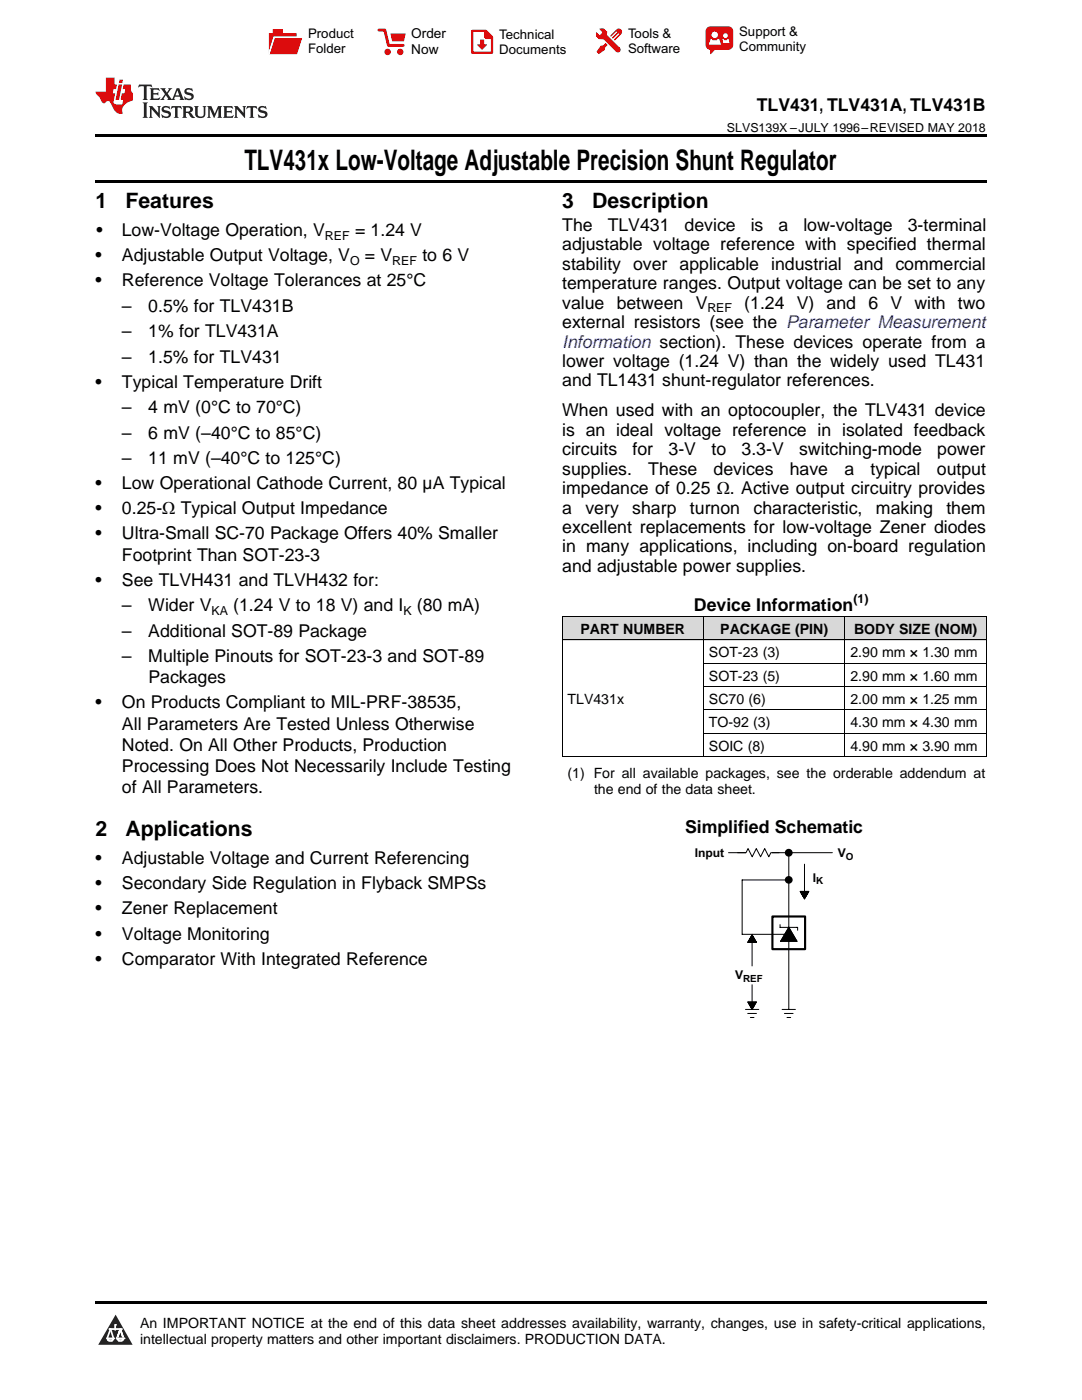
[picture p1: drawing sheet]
<svg xmlns="http://www.w3.org/2000/svg" width="216mm" height="279mm" viewBox="0 0 216 279" stroke-linecap="round" stroke-linejoin="round" font-family="sans-serif">
<defs><g id="words">
<text font-size="5.6" x="48.8" y="33.9">TLV431x Low-Voltage Adjustable Precision Shunt Regulator</text>
<g font-size="4.2">
<text x="19" y="41.4">1</text>
<text x="25" y="41.4">Features</text>
<text x="112.2" y="41.4">3</text>
<text x="118.2" y="41.4">Description</text>
<text x="19" y="166.8">2</text>
<text x="25" y="166.8">Applications</text>
</g>
<g font-size="3.5">
<text x="151" y="22.2">TLV431, TLV431A, TLV431B</text>
<text x="19.2" y="47.1">•</text>
<text x="24.3" y="47.1">Low-Voltage Operation, V</text>
<text x="70.8" y="47.1">= 1.24 V</text>
<text x="112.2" y="46.1">The</text>
<text x="121.3" y="46.1">TLV431</text>
<text x="136.6" y="46.1">device</text>
<text x="149.8" y="46.1">is</text>
<text x="155.3" y="46.1">a</text>
<text x="160.3" y="46.1">low-voltage</text>
<text x="181.1" y="46.1">3-terminal</text>
<text x="19" y="52.1">•</text>
<text x="24.3" y="52.1">Adjustable Output Voltage, V</text>
<text x="72.8" y="52.1">= V</text>
<text x="84.3" y="52.1">to 6 V</text>
<text x="112.2" y="50">adjustable voltage reference with specified thermal</text>
<text x="112.2" y="53.8">stability over applicable industrial and commercial</text>
<text x="19" y="57.2">•</text>
<text x="24.3" y="57.2">Reference Voltage Tolerances at 25°C</text>
<text x="112.2" y="57.7">temperature ranges. Output voltage can be set to any</text>
<text x="24.3" y="62.2">–</text>
<text x="29.6" y="62.2">0.5% for TLV431B</text>
<text x="112.2" y="61.6">value between V</text>
<text x="112.2" y="65.5">external resistors (see the Parameter Measurement</text>
<text x="148.5" y="61.6">(1.24 V) and 6 V with two</text>
<text x="24.3" y="67.3">–</text>
<text x="29.6" y="67.3">1% for TLV431A</text>
<text x="19" y="77.4">•</text>
<text x="24.3" y="72.4">–</text>
<text x="24.3" y="77.4">Typical Temperature Drift</text>
<text x="29.6" y="72.4">1.5% for TLV431</text>
<text x="112.2" y="73.2">lower voltage (1.24 V) than the widely used TL431</text>
<text x="112.2" y="77.1">and TL1431 shunt-regulator references.</text>
<text x="24.3" y="82.5">–</text>
<text x="29.6" y="82.5">4 mV (0°C to 70°C)</text>
<text x="112.2" y="83.1">When used with an optocoupler, the TLV431 device</text>
<text x="24.3" y="87.6">–</text>
<text x="29.6" y="87.6">6 mV (–40°C to 85°C)</text>
<text x="112.2" y="87">is an ideal voltage reference in isolated feedback</text>
<text x="24.3" y="92.6">–</text>
<text x="29.6" y="92.6">11 mV (–40°C to 125°C)</text>
<text x="112.2" y="90.8">circuits</text>
<text x="112.2" y="94.7">supplies.</text>
<text x="126.2" y="90.8">for</text>
<text x="129.3" y="94.7">These</text>
<text x="133.4" y="90.8">3-V</text>
<text x="142" y="90.8">to</text>
<text x="142.4" y="94.7">devices</text>
<text x="148" y="90.8">3.3-V</text>
<text x="157.6" y="94.7">have</text>
<text x="159.5" y="90.8">switching-mode</text>
<text x="168.5" y="94.7">a</text>
<text x="173.7" y="94.7">typical</text>
<text x="186.9" y="94.7">output</text>
<text x="187" y="90.8">power</text>
<text x="19" y="97.6">•</text>
<text x="24.3" y="97.6">Low Operational Cathode Current, 80 µA Typical</text>
<text x="112.2" y="98.6">impedance of 0.25 Ω. Active output circuitry provides</text>
<text x="19" y="102.7">•</text>
<text x="19" y="107.7">•</text>
<text x="24.3" y="102.7">0.25-Ω Typical Output Impedance</text>
<text x="24.3" y="107.7">Ultra-Small SC-70 Package Offers 40% Smaller</text>
<text x="112.2" y="102.5">a</text>
<text x="112.2" y="106.4">excellent replacements for low-voltage Zener diodes</text>
<text x="116.8" y="102.5">very</text>
<text x="126.2" y="102.5">sharp</text>
<text x="137.7" y="102.5">turnon</text>
<text x="150.4" y="102.5">characteristic,</text>
<text x="174.8" y="102.5">making</text>
<text x="188.8" y="102.5">them</text>
<text x="24.3" y="111.9">Footprint Than SOT-23-3</text>
<text x="112.2" y="110.2">in many applications, including on-board regulation</text>
<text x="19" y="116.9">•</text>
<text x="24.3" y="116.9">See TLVH431 and TLVH432 for:</text>
<text x="112.2" y="114.1">and adjustable power supplies.</text>
<text x="24.3" y="122">–</text>
<text x="29.6" y="122">Wider V</text>
<text x="46.5" y="122">(1.24 V to 18 V) and I</text>
<text x="83.2" y="122">(80 mA)</text>
<text x="138.5" y="121.8">Device Information</text>
<text x="24.3" y="127.1">–</text>
<text x="29.6" y="127.1">Additional SOT-89 Package</text>
<text x="24.3" y="132.2">–</text>
<text x="29.6" y="132.2">Multiple Pinouts for SOT-23-3 and SOT-89</text>
<text x="29.6" y="136.4">Packages</text>
<text x="19" y="141.4">•</text>
<text x="24.3" y="141.4">On Products Compliant to MIL-PRF-38535,</text>
<text x="24.3" y="145.6">All Parameters Are Tested Unless Otherwise</text>
<text x="24.3" y="149.9">Noted. On All Other Products, Production</text>
<text x="24.3" y="154.1">Processing Does Not Necessarily Include Testing</text>
<text x="24.3" y="158.3">of All Parameters.</text>
<text x="136.7" y="166.2">Simplified Schematic</text>
<text x="19" y="172.5">•</text>
<text x="24.3" y="172.5">Adjustable Voltage and Current Referencing</text>
<text x="19" y="177.5">•</text>
<text x="24.3" y="177.5">Secondary Side Regulation in Flyback SMPSs</text>
<text x="19" y="182.5">•</text>
<text x="24.3" y="182.5">Zener Replacement</text>
<text x="19" y="187.5">•</text>
<text x="24.3" y="187.5">Voltage Monitoring</text>
<text x="19" y="192.5">•</text>
<text x="24.3" y="192.5">Comparator With Integrated Reference</text>
</g>
<text font-size="3.5" fill="#00f" x="112.2" y="69.4">Information section). These devices operate from a</text>
<g font-size="2.8">
<text x="115.8" y="126.5">PART NUMBER</text>
<text x="141.5" y="131.2">SOT-23 (3)</text>
<text x="143.7" y="126.5">PACKAGE (PIN)</text>
<text x="169.7" y="131.2">2.90 mm × 1.30 mm</text>
<text x="170.4" y="126.5">BODY SIZE (NOM)</text>
<text x="141.5" y="135.8">SOT-23 (5)</text>
<text x="169.7" y="135.8">2.90 mm × 1.60 mm</text>
<text x="113.2" y="140.5">TLV431x</text>
<text x="141.5" y="140.5">SC70 (6)</text>
<text x="169.7" y="140.5">2.00 mm × 1.25 mm</text>
<text x="141.5" y="145.1">TO-92 (3)</text>
<text x="141.5" y="149.8">SOIC (8)</text>
<text x="169.7" y="145.1">4.30 mm × 4.30 mm</text>
<text x="169.7" y="149.8">4.90 mm × 3.90 mm</text>
<text x="113.2" y="155.3">(1) For all available packages, see the orderable addendum at</text>
<text x="118.5" y="158.5">the end of the data sheet.</text>
<text x="27.9" y="265">An IMPORTANT NOTICE at the end of this data sheet addresses availability, warranty, changes, use in safety-critical applications,</text>
<text x="27.9" y="268.2">intellectual property matters and other important disclaimers. PRODUCTION DATA.</text>
</g>
<g font-size="2.7">
<text x="82.1" y="7.7">Order</text>
<text x="82.1" y="10.7">Now</text>
</g>
<g font-size="2.6">
<text x="61.5" y="7.6">Product</text>
<text x="61.5" y="10.6">Folder</text>
<text x="99.6" y="7.8">Technical</text>
<text x="99.6" y="10.8">Documents</text>
<text x="125.3" y="7.6">Tools &amp;</text>
<text x="125.3" y="10.6">Software</text>
<text x="147.5" y="7.2">Support &amp;</text>
<text x="147.5" y="10.2">Community</text>
</g>
<g font-size="2.5">
<text x="145.1" y="26.3">SLVS139X –JULY 1996–REVISED MAY 2018</text>
<text x="64.8" y="47.8">REF</text>
<text x="69.8" y="52.8">O</text>
<text x="78.3" y="52.8">REF</text>
<text x="141.1" y="62.3">REF</text>
<text x="42.2" y="122.7">KA</text>
<text x="80.5" y="122.7">K</text>
<text x="170.3" y="120.4">(1)</text>
</g>
<g font-size="2.4">
<text x="138.6" y="171.1">Input</text>
<text x="167.2" y="171.1">V</text>
<text x="162.2" y="175.9">I</text>
<text x="146.7" y="195.4">V</text>
</g>
<g font-size="2">
<text x="168.8" y="171.6">O</text>
<text x="162.8" y="176.5">K</text>
<text x="148.3" y="195.9">REF</text>
</g>
</g></defs>
<g fill="#d8d8d8">
<path d="M112.2 123.1h28.2v4.7h-28.2z"/>
<path d="M140.4 123.1h28.2v4.7h-28.2z"/>
<path d="M168.6 123.1h28.2v4.7h-28.2z"/>
</g>
<path d="M23.1 262.4l3.4 6h-6.9z" fill="#231f20"/>
<path d="M21.4 267.1h1.2l-.3 .5h-.3a.55 .55 0 0 1-.6-.5z" fill-rule="evenodd" fill="#fff"/>
<path d="M21.4 267.1h1.2l-.3 .5h-.3a.55 .55 0 0 1-.6-.5z" fill="none" stroke="#231f20" stroke-width=".34"/>
<path d="M21.4 267.1l1.2 .1-.3 .4h-.5z" fill="none" stroke="#fff" stroke-width=".34"/>
<path d="M23 265.3h.1" fill="none" stroke="#fff" stroke-width=".34"/>
<path d="M23 264.4v.9z" fill="#fff"/>
<path d="M23 264.4v.9z" fill="none" stroke="#fff" stroke-width=".34"/>
<circle cx="23" cy="264.4" r=".17" fill="#fff"/>
<path d="M21.9 265.2h.1" fill="none" stroke="#fff" stroke-width=".34"/>
<path d="M21.9 265.2h2.3z" fill="#fff"/>
<path d="M21.9 265.2h2.3z" fill="none" stroke="#fff" stroke-width=".34"/>
<circle cx="24.2" cy="265.2" r=".17" fill="#fff"/>
<path d="M23.3 267.1h.1" fill="none" stroke="#fff" stroke-width=".34"/>
<path d="M24 265.2l-.7 1.9z" fill="#fff"/>
<path d="M24 265.2l-.7 1.9z" fill="none" stroke="#fff" stroke-width=".34"/>
<path d="M24 265.2l.7 1.9z" fill="#fff"/>
<path d="M24 265.2l.7 1.9z" fill="none" stroke="#fff" stroke-width=".34"/>
<path d="M24.6 267.1h.1" fill="none" stroke="#fff" stroke-width=".34"/>
<circle cx="21.4" cy="267.1" r=".17" fill="#fff"/>
<path d="M22.1 265.2l-.7 1.9z" fill="#fff"/>
<path d="M22.1 265.2l-.7 1.9z" fill="none" stroke="#fff" stroke-width=".34"/>
<path d="M22.1 265.2l.5 1.9z" fill="#fff"/>
<path d="M22.1 265.2l.5 1.9z" fill="none" stroke="#fff" stroke-width=".34"/>
<circle cx="22.6" cy="267.1" r=".17" fill="#fff"/>
<path d="M23.4 267.1h1.3a.65 .65 0 0 1-.7 .5 .65 .65 0 0 1-.6-.5z" fill-rule="evenodd" fill="#fff"/>
<path d="M23.4 267.1h1.3a.65 .65 0 0 1-.7 .5 .65 .65 0 0 1-.6-.5z" fill="none" stroke="#231f20" stroke-width=".34"/>
<path d="M23.4 267.1h1.3l-.4 .5h-.6z" fill="none" stroke="#fff" stroke-width=".34"/>
<path d="M23.3 267.1h.1" fill="none" stroke="#fff" stroke-width=".34"/>
<circle cx="24.7" cy="267.1" r=".17" fill="#fff"/>
<path d="M19 259.7h177.8v.5h-177.8z" fill="#000"/>
<path d="M150.1 186.5v13.5" fill="none" stroke="#000" stroke-width=".2"/>
<path d="M145.2 193h10.5v3.3h-10.5z" fill-rule="evenodd" fill="#fff"/>
<path d="M145.2 193h10.5v3.3h-10.5z" fill="none" stroke="#fff" stroke-width=".29"/>
<g fill="none" stroke="#000" stroke-width=".2">
<path d="M145.4 170.2h20.7M157.4 170.2v31.3M157.4 175.6h-9.3v10.9h9.1M159.7 177.9h1.7M159.7 178h1.6M159.8 178.1h1.4M159.9 178.3h1.3M159.9 178.4h1.2M160 178.5h1.1M160.1 178.6h.9M160.1 178.7h.8M160.2 178.8h.7"/>
<path d="M160.3 178.9h.5M160.3 179h.4M160.4 179.1h.3M160.4 179.2h.2M160.5 179.3h.1M160.5 172.5v6.9l.9-1.5h-1.7l.8 1.5M149.2 199.9h1.7l-.8 1.6zM149.2 200h1.7M149.2 188h1.7M149.3 187.9h1.6M149.4 187.8h1.4M149.4 187.7h1.3"/>
<path d="M149.5 187.6h1.2M149.5 187.5h1.1M149.6 187.4h.9M149.7 187.3h.8M149.7 187.2h.7M149.8 187h.5M149.9 186.9h.4M149.9 186.8h.3M150 186.7h.2M150.1 186.6h.1M150.1 186.6l.8 1.5h-1.7zM155.7 184.5v.6h3.5v.6"/>
<path d="M157.4 185.1l1.6 2.7h-3.2zM148.8 201.5h2.6M149.2 202.3h1.7M149.3 200.1h1.6M149.4 200.2h1.4M149.4 200.3h1.3M149.5 200.4h1.2M149.5 200.5h1.1M149.6 200.6h.9M149.7 200.8h.8M149.7 203.1h.7M149.7 200.9h.7"/>
<path d="M149.8 201h.5M149.9 201.1h.4M149.9 201.2h.3M150 201.3h.2M156.1 201.5h2.6M156.5 202.3h1.8M157 203.1h.8"/>
</g>
<path d="M154.1 182.9h6.5v6.5h-6.5z" fill="none" stroke="#000" stroke-width=".43"/>
<g fill="#000">
<path d="M157.4 185.1l1.6 2.7h-3.2z"/>
<circle cx="157.4" cy="170.2" r=".63"/>
<circle cx="157.4" cy="175.6" r=".62"/>
</g>
<g fill="none" stroke="#000" stroke-width=".29">
<circle cx="157.4" cy="170.2" r=".63"/>
<circle cx="157.4" cy="175.6" r=".62"/>
</g>
<path d="M148.9 169.4h5v1.6h-5z" fill-rule="evenodd" fill="#fff"/>
<path d="M112.2 127.7h84.6M112.2 123.1h84.6M112.2 123.1v28M140.4 123.1v28M140.4 137h56.4M140.4 132.4h56.4M168.6 123.1v28M196.8 123.1v28M112.2 151h84.6M140.4 146.3h56.4M140.4 141.7h56.4M147.2 170.2h1.7l.4-.8 .8 1.6 .8-1.6 .9 1.6 .8-1.6 .8 1.6 .4-.8h1.7" fill="none" stroke="#000" stroke-width=".2"/>
<path d="M19 35.9h177.8v.5h-177.8zM19 26.8h177.8v.6h-177.8zM112.2 151l.1 .1zM168.5 151l.1 .1zM196.7 151l.1 .1z" fill="#000"/>
<path d="M27.7 16.9l-.1 .6 .6-.3h.5v.2v2.2l-.2 .4h1l-.2-.4v-2.2v-.2h.5l.6 .3-.2-.6zM29.9 17.6l.2 .4v1.6l-.2 .4h1.9l.1-.6a1.09 1.09 0 0 1-1.3 .1v-.6h.6l.4 .2v-.7l-.2 .2h-.8v-.6l.2-.1a1.01 1.01 0 0 1 1 .3l-.1-.6zM32 17.6l.9 1.2-1 1.2h.9l-.2-.3 .5-.7 .5 .7-.3 .3h1.7l-.2-.3 .1-.4h1l.1 .4-.2 .3h1l-.3-.4-.7-2h-.5l-1 2.2-.8-1.1 .9-1.1h-.9l.2 .2-.4 .7-.4-.7 .2-.2zM35.4 18l.4 1h-.8zM37 17.7a.66 .66 0 0 0-.2 .8 .66 .66 0 0 0 .6 .4l.7 .2 .1 .2a.8 .8 0 0 1-.7 .4 .8 .8 0 0 1-.7-.5l.1 .8 .2-.2a.94 .94 0 0 0 1.1 .1 .94 .94 0 0 0 .4-.9 1.48 1.48 0 0 0-1.3-.6v-.4a1.1 1.1 0 0 1 1.2 .2l-.2-.6-.2 .1-.5-.1zM28.5 20.4l.2 .4v2.3l-.2 .4h1l-.2-.4v-2.3l.2-.4zM29.7 21.2l.2 .4v1.5l-.2 .4h.8l-.3-.4 .1-1.3 1.6 1.8v-2l.2-.4h-.7l.2 .2v1.1l-1.2-1.3zM32.5 21.3a.66 .66 0 0 0-.2 .8 .66 .66 0 0 0 .6 .4l.6 .2 .2 .2a.8 .8 0 0 1-.8 .4 .8 .8 0 0 1-.7-.5l.2 .7 .2-.1a.94 .94 0 0 0 1 .1 .94 .94 0 0 0 .5-1 1.47 1.47 0 0 0-1.3-.6l-.1-.3a1.1 1.1 0 0 1 1.3 .2l-.2-.6-.2 .1-.5-.2zM34.3 21.2l-.2 .6a.64 .64 0 0 1 .8-.3v1.6l-.2 .4h1l-.3-.4 .1-1.6a.66 .66 0 0 1 .8 .3l-.2-.6zM36.3 21.2l.3 .4v1.5l-.3 .4h1l-.2-.2v-.7h.5l.1 .1a.8 .8 0 0 0 1.2 .7l-1-1a.62 .62 0 0 0 .6-.5 .62 .62 0 0 0-.6-.7zM37.1 21.5h.1a.48 .48 0 0 1 .6 0 .48 .48 0 0 1 .1 .6l-.2 .1-.6 .1zM38.7 21.2l.2 .2a2.29 2.29 0 0 0 .4 2 1.05 1.05 0 0 0 1.7-.7v-1.3l.2-.2h-.8l.2 .4v1.1a.61 .61 0 0 1-.6 .6 .61 .61 0 0 1-.6-.6v-1.1l.3-.4zM41.3 21.2l.3 .4v1.5l-.3 .4h.8l-.2-.4v-1.4l.8 1.9 .9-1.9v1.4l-.2 .4h.9l-.2-.4v-1.5l.2-.4h-.8l-.7 1.5-.6-1.5zM44.5 21.2l.2 .4v1.5l-.2 .4h1.9l.2-.6a1.1 1.1 0 0 1-1.4 .2v-.7h.6l.4 .2v-.6l-.2 .1-.8 .1v-.6l.2-.1a1.02 1.02 0 0 1 1.1 .2l-.2-.5zM46.7 21.2l.2 .4v1.5l-.2 .4h.8l-.3-.4 .1-1.3 1.6 1.8v-2l.2-.4h-.7l.2 .2v1.1l-1.2-1.3zM49.3 21.2l-.1 .6a.64 .64 0 0 1 .8-.3v1.6l-.3 .4h1l-.2-.4v-1.6a.66 .66 0 0 1 .8 .3l-.1-.6zM51.7 21.3a.66 .66 0 0 0-.2 .7 .66 .66 0 0 0 .7 .5l.6 .2 .1 .2a.8 .8 0 0 1-.7 .4 .8 .8 0 0 1-.7-.5l.1 .7 .2-.1a.94 .94 0 0 0 1.1 .1 .94 .94 0 0 0 .4-1 1.48 1.48 0 0 0-1.2-.6l-.1-.3a1.1 1.1 0 0 1 1.2 .2l-.2-.6-.1 .1-.6-.2z" fill="#231f20"/>
<path d="M21.1 15.5v2.8h-2v.4l.9 .9a.96 .96 0 0 0 1 1 .59 .59 0 0 1 .5-.4 .59 .59 0 0 1 .5 .3l.4 .8a1.61 1.61 0 0 0 2.1 1.3 1.63 1.63 0 0 1 1.1-2.2l.9-.3v-1.5a1.6 1.6 0 0 1-.4-1.7h-1.4l-.2 .9h.5l-.2 .8h-.5l-.2 1v.3h.5l-.2 .9h-.7a.74 .74 0 0 1-1-.6l.3-1.6h-.5l.2-.8h.5l.1-.9h-.4v-1.4zM23.7 16.9l-.7 3h.8l.6-3zM23.8 15.9l-.1 .7h.7l.2-.7z" fill="#ee1d23"/>
<g fill="#d60000">
<path d="M54.4 5.8h2v.8h2.8v4.2h-5.5v-4.2h.7z" fill-rule="evenodd"/>
<path d="M54.7 7.5h5.6l-1 3.3h-5.6z" fill-rule="evenodd"/>
</g>
<path d="M54.6 7.4h5.8l-.1 .1h-5.5l-1.1 3.3z" fill-rule="evenodd" fill="#fff"/>
<path d="M54.6 7.4h5.8l-.1 .1h-5.5l-1.1 3.3z" fill="none" stroke="#fff" stroke-width=".2"/>
<path d="M75.6 6h1.2l.7 3.1h3" fill="none" stroke="#d60000" stroke-width=".56"/>
<g fill="#d60000">
<path d="M77.9 6.7h3.1l-.4 1.5h-2.3z" fill-rule="evenodd"/>
<circle cx="77.3" cy="10.4" r=".64"/>
<circle cx="79.9" cy="10.4" r=".64"/>
</g>
<path d="M94.2 6.2h2.7l1.3 1.2v3.1h-4z" fill="none" stroke="#d60000" stroke-width=".44"/>
<g fill="#d60000">
<path d="M95.8 7.9h.8v1h.6l-1 1.1-1-1v-.1h.6z" fill-rule="evenodd"/>
<path d="M96.6 6.2h.3l1.3 1.2v.4h-1.3l-.3-.4z" fill-rule="evenodd"/>
<path d="M119.6 5.7h.9l.6 .6 .1 .7 2.5 2.5-.8 .8-2.3-2.3-1.1-.2-.6-.6v-.8l.7 .6 .5-.4v-.2l-.4-.5z" fill-rule="evenodd"/>
<path d="M119.9 9.1h.4l.5-.5 .4 .4-.5 .5v.4l-1.2 .9-.5-.5z" fill-rule="evenodd"/>
<path d="M123 5.9a.67 .67 0 0 1 .9 0 .67 .67 0 0 1 0 .9z" fill-rule="evenodd"/>
<path d="M123 5.9l.9 .9-1.2 1.2h-.2l.1-.2 .9-.9 .1-.2h-.3l-.9 1h-.2v-.2l.9-1 .1-.2h-.3l-.9 1h-.2v-.2z" fill-rule="evenodd"/>
<circle cx="123.3" cy="9.9" r=".54"/>
</g>
<path d="M121.1 6.3l-.1 .7" fill="none" stroke="#d60000" stroke-width=".2"/>
<g fill="#d60000">
<path d="M141.1 5.5l.6-.2h3.6a.95 .95 0 0 1 1 .9v2.8a.95 .95 0 0 1-1 .9h-3.6a.95 .95 0 0 1-.9-.9v-2.8z" fill-rule="evenodd"/>
<path d="M141.7 9.9h.9l-.7 .9h-.2z" fill-rule="evenodd"/>
</g>
<g fill="#fff">
<path d="M144.3 8.6h1.3z"/>
<path d="M141.8 7.8h.3l.1 .2h.8l.2-.2h.3l.4 1.1h-2.5z" fill-rule="evenodd"/>
<path d="M144.2 7.8h.2l.2 .2h.4l.2-.2h.2l.2 .8h-1.3z" fill-rule="evenodd"/>
<circle cx="142.6" cy="6.9" r=".65"/>
<circle cx="144.8" cy="7.1" r=".48"/>
</g>
<use href="#words"/>
</svg>
